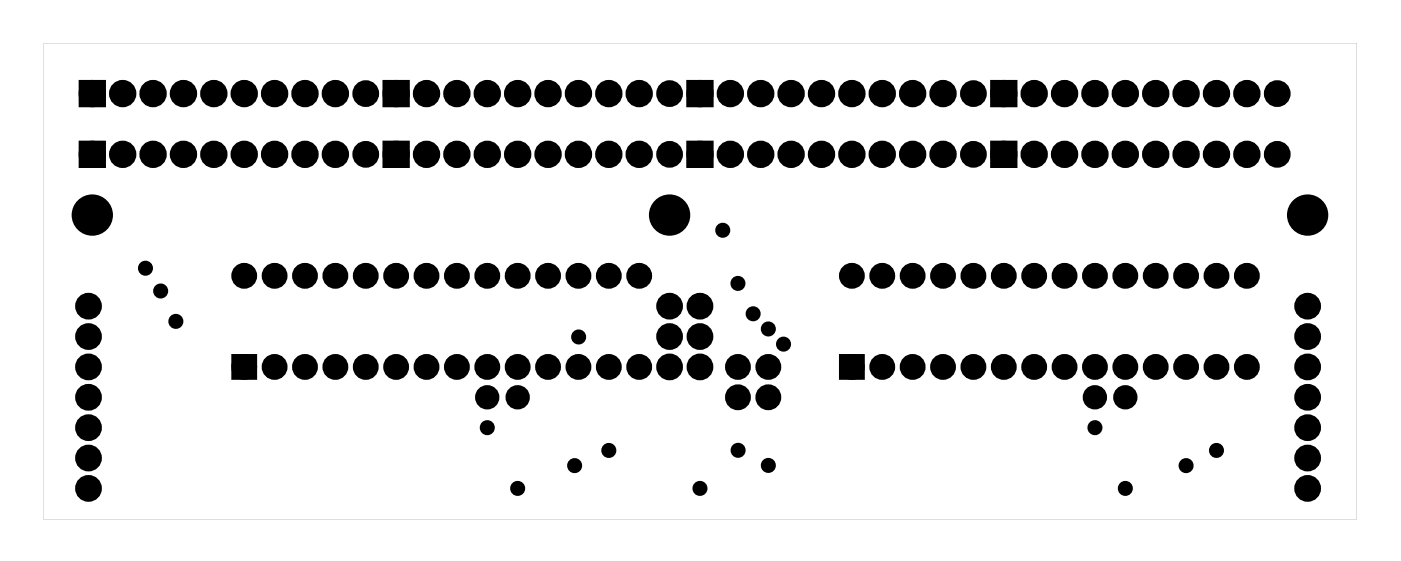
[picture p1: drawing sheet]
<svg xmlns="http://www.w3.org/2000/svg" width="117mm" height="47mm" viewBox="0 0 117 47" stroke-linecap="round" stroke-linejoin="round" font-family="sans-serif">
<g fill="#000">
<path d="M7 7.1h1.5v1.5h-1.5zM7 12.1h1.5v1.6h-1.5zM32.4 7.1h1.5v1.5h-1.5zM32.4 12.1h1.5v1.6h-1.5zM57.8 7.1h1.5v1.5h-1.5zM57.8 12.1h1.5v1.6h-1.5zM83.2 7.1h1.5v1.5h-1.5zM83.2 12.1h1.5v1.6h-1.5zM19.7 30h1.4v1.4h-1.4zM70.5 30h1.4v1.4h-1.4z"/>
<path d="M3.6 3.6h109.8v39.8h-109.8zM3.6 3.6v39.8h109.8v-39.8z"/>
</g>
<g fill="#000">
<circle cx="7.7" cy="18" r="1.6"/>
<circle cx="7.7" cy="7.8" r=".76"/>
<circle cx="7.7" cy="12.9" r=".76"/>
<circle cx="10.3" cy="7.8" r=".76"/>
<circle cx="10.3" cy="12.9" r=".76"/>
<circle cx="12.8" cy="7.8" r=".76"/>
<circle cx="12.8" cy="12.9" r=".76"/>
<circle cx="15.3" cy="7.8" r=".76"/>
<circle cx="15.3" cy="12.9" r=".76"/>
<circle cx="17.9" cy="7.8" r=".76"/>
<circle cx="17.9" cy="12.9" r=".76"/>
<circle cx="20.4" cy="7.8" r=".76"/>
<circle cx="20.4" cy="12.9" r=".76"/>
<circle cx="23" cy="7.8" r=".76"/>
<circle cx="23" cy="12.9" r=".76"/>
<circle cx="25.5" cy="7.8" r=".76"/>
<circle cx="25.5" cy="12.9" r=".76"/>
<circle cx="28" cy="7.8" r=".76"/>
<circle cx="28" cy="12.9" r=".76"/>
<circle cx="30.6" cy="12.9" r=".74"/>
<circle cx="30.6" cy="7.8" r=".74"/>
<circle cx="33.1" cy="7.8" r=".76"/>
<circle cx="33.1" cy="12.9" r=".76"/>
<circle cx="35.7" cy="7.8" r=".76"/>
<circle cx="35.7" cy="12.9" r=".76"/>
<circle cx="38.2" cy="7.8" r=".76"/>
<circle cx="38.2" cy="12.9" r=".76"/>
<circle cx="40.7" cy="7.8" r=".76"/>
<circle cx="40.7" cy="12.9" r=".76"/>
<circle cx="43.3" cy="7.8" r=".76"/>
<circle cx="43.3" cy="12.9" r=".76"/>
<circle cx="45.8" cy="7.8" r=".76"/>
<circle cx="45.8" cy="12.9" r=".76"/>
<circle cx="48.4" cy="7.8" r=".76"/>
<circle cx="48.4" cy="12.9" r=".76"/>
<circle cx="50.9" cy="7.8" r=".76"/>
<circle cx="50.9" cy="12.9" r=".76"/>
<circle cx="53.4" cy="7.8" r=".76"/>
<circle cx="53.4" cy="12.9" r=".76"/>
<circle cx="56" cy="12.9" r=".74"/>
<circle cx="56" cy="7.8" r=".74"/>
<circle cx="56" cy="18" r="1.6"/>
<circle cx="58.5" cy="7.8" r=".76"/>
<circle cx="58.5" cy="12.9" r=".76"/>
<circle cx="60.4" cy="19.3" r=".35"/>
<circle cx="61.1" cy="7.8" r=".76"/>
<circle cx="61.1" cy="12.9" r=".76"/>
<circle cx="63.6" cy="7.8" r=".76"/>
<circle cx="63.6" cy="12.9" r=".76"/>
<circle cx="66.1" cy="7.8" r=".76"/>
<circle cx="66.1" cy="12.9" r=".76"/>
<circle cx="68.7" cy="7.8" r=".76"/>
<circle cx="68.7" cy="12.9" r=".76"/>
<circle cx="71.2" cy="7.8" r=".76"/>
<circle cx="71.2" cy="12.9" r=".76"/>
<circle cx="73.8" cy="7.8" r=".76"/>
<circle cx="73.8" cy="12.9" r=".76"/>
<circle cx="76.3" cy="7.8" r=".76"/>
<circle cx="76.3" cy="12.9" r=".76"/>
<circle cx="78.8" cy="7.8" r=".76"/>
<circle cx="78.8" cy="12.9" r=".76"/>
<circle cx="81.4" cy="12.9" r=".74"/>
<circle cx="81.4" cy="7.8" r=".74"/>
<circle cx="83.9" cy="7.8" r=".76"/>
<circle cx="83.9" cy="12.9" r=".76"/>
<circle cx="86.5" cy="7.8" r=".76"/>
<circle cx="86.5" cy="12.9" r=".76"/>
<circle cx="89" cy="7.8" r=".76"/>
<circle cx="89" cy="12.9" r=".76"/>
<circle cx="91.5" cy="7.8" r=".76"/>
<circle cx="91.5" cy="12.9" r=".76"/>
<circle cx="94.1" cy="7.8" r=".76"/>
<circle cx="94.1" cy="12.9" r=".76"/>
<circle cx="96.6" cy="7.8" r=".76"/>
<circle cx="96.6" cy="12.9" r=".76"/>
<circle cx="99.2" cy="7.8" r=".76"/>
<circle cx="99.2" cy="12.9" r=".76"/>
<circle cx="101.7" cy="7.8" r=".76"/>
<circle cx="101.7" cy="12.9" r=".76"/>
<circle cx="104.2" cy="7.8" r=".76"/>
<circle cx="104.2" cy="12.9" r=".76"/>
<circle cx="106.8" cy="12.9" r=".74"/>
<circle cx="106.8" cy="7.8" r=".74"/>
<circle cx="109.3" cy="18" r="1.6"/>
<circle cx="7.4" cy="38.3" r=".74"/>
<circle cx="7.4" cy="25.6" r=".74"/>
<circle cx="7.4" cy="35.8" r=".74"/>
<circle cx="7.4" cy="30.7" r=".74"/>
<circle cx="7.4" cy="28.1" r=".74"/>
<circle cx="7.4" cy="33.2" r=".74"/>
<circle cx="12.2" cy="22.4" r=".35"/>
<circle cx="13.4" cy="24.3" r=".35"/>
<circle cx="14.7" cy="26.9" r=".35"/>
<circle cx="20.4" cy="30.7" r=".7"/>
<circle cx="20.4" cy="23.1" r=".7"/>
<circle cx="23" cy="30.7" r=".7"/>
<circle cx="23" cy="23.1" r=".7"/>
<circle cx="25.5" cy="30.7" r=".7"/>
<circle cx="25.5" cy="23.1" r=".7"/>
<circle cx="28" cy="30.7" r=".7"/>
<circle cx="28" cy="23.1" r=".7"/>
<circle cx="30.6" cy="30.7" r=".7"/>
<circle cx="30.6" cy="23.1" r=".7"/>
<circle cx="33.1" cy="30.7" r=".7"/>
<circle cx="33.1" cy="23.1" r=".7"/>
<circle cx="35.7" cy="30.7" r=".7"/>
<circle cx="35.7" cy="23.1" r=".7"/>
<circle cx="38.2" cy="30.7" r=".7"/>
<circle cx="38.2" cy="23.1" r=".7"/>
<circle cx="40.7" cy="33.2" r=".64"/>
<circle cx="40.7" cy="35.8" r=".35"/>
<circle cx="40.7" cy="30.7" r=".7"/>
<circle cx="40.7" cy="23.1" r=".7"/>
<circle cx="43.3" cy="33.2" r=".64"/>
<circle cx="43.3" cy="30.7" r=".7"/>
<circle cx="43.3" cy="23.1" r=".7"/>
<circle cx="45.8" cy="30.7" r=".7"/>
<circle cx="45.8" cy="23.1" r=".7"/>
<circle cx="48" cy="38.9" r=".35"/>
<circle cx="48.4" cy="30.7" r=".7"/>
<circle cx="48.4" cy="23.1" r=".7"/>
<circle cx="48.4" cy="28.2" r=".35"/>
<circle cx="50.9" cy="37.7" r=".35"/>
<circle cx="50.9" cy="30.7" r=".7"/>
<circle cx="50.9" cy="23.1" r=".7"/>
<circle cx="53.4" cy="30.7" r=".7"/>
<circle cx="53.4" cy="23.1" r=".7"/>
<circle cx="56" cy="25.6" r=".74"/>
<circle cx="56" cy="28.1" r=".74"/>
<circle cx="56" cy="30.7" r=".74"/>
<circle cx="58.5" cy="25.6" r=".74"/>
<circle cx="58.5" cy="28.1" r=".74"/>
<circle cx="58.5" cy="30.7" r=".74"/>
<circle cx="61.7" cy="30.7" r=".7"/>
<circle cx="61.7" cy="33.2" r=".7"/>
<circle cx="61.7" cy="23.7" r=".35"/>
<circle cx="61.7" cy="37.7" r=".35"/>
<circle cx="63" cy="26.2" r=".35"/>
<circle cx="64.2" cy="30.7" r=".7"/>
<circle cx="64.2" cy="33.2" r=".7"/>
<circle cx="64.2" cy="27.5" r=".35"/>
<circle cx="64.2" cy="38.9" r=".35"/>
<circle cx="65.5" cy="28.8" r=".35"/>
<circle cx="71.2" cy="30.7" r=".7"/>
<circle cx="71.2" cy="23.1" r=".7"/>
<circle cx="73.8" cy="30.7" r=".7"/>
<circle cx="73.8" cy="23.1" r=".7"/>
<circle cx="76.3" cy="30.7" r=".7"/>
<circle cx="76.3" cy="23.1" r=".7"/>
<circle cx="78.8" cy="30.7" r=".7"/>
<circle cx="78.8" cy="23.1" r=".7"/>
<circle cx="81.4" cy="30.7" r=".7"/>
<circle cx="81.4" cy="23.1" r=".7"/>
<circle cx="83.9" cy="30.7" r=".7"/>
<circle cx="83.9" cy="23.1" r=".7"/>
<circle cx="86.5" cy="30.7" r=".7"/>
<circle cx="86.5" cy="23.1" r=".7"/>
<circle cx="89" cy="30.7" r=".7"/>
<circle cx="89" cy="23.1" r=".7"/>
<circle cx="91.5" cy="33.2" r=".64"/>
<circle cx="91.5" cy="35.8" r=".35"/>
<circle cx="91.5" cy="30.7" r=".7"/>
<circle cx="91.5" cy="23.1" r=".7"/>
<circle cx="94.1" cy="33.2" r=".64"/>
<circle cx="94.1" cy="30.7" r=".7"/>
<circle cx="94.1" cy="23.1" r=".7"/>
<circle cx="96.6" cy="30.7" r=".7"/>
<circle cx="96.6" cy="23.1" r=".7"/>
<circle cx="99.2" cy="38.9" r=".35"/>
<circle cx="99.2" cy="30.7" r=".7"/>
<circle cx="99.2" cy="23.1" r=".7"/>
<circle cx="101.7" cy="37.7" r=".35"/>
<circle cx="101.7" cy="30.7" r=".7"/>
<circle cx="101.7" cy="23.1" r=".7"/>
<circle cx="104.2" cy="30.7" r=".7"/>
<circle cx="104.2" cy="23.1" r=".7"/>
<circle cx="109.3" cy="38.3" r=".74"/>
<circle cx="109.3" cy="25.6" r=".74"/>
<circle cx="109.3" cy="30.7" r=".74"/>
<circle cx="109.3" cy="28.1" r=".74"/>
<circle cx="109.3" cy="33.2" r=".74"/>
<circle cx="109.3" cy="35.8" r=".74"/>
<circle cx="7.4" cy="40.8" r=".74"/>
<circle cx="43.3" cy="40.8" r=".35"/>
<circle cx="58.5" cy="40.8" r=".35"/>
<circle cx="94.1" cy="40.8" r=".35"/>
<circle cx="109.3" cy="40.8" r=".74"/>
</g>
<g fill="none" stroke="#000" stroke-width=".76" stroke-linecap="butt">
<path d="M7 7.1h1.5v1.5h-1.5zM7 12.1h1.5v1.6h-1.5zM32.4 7.1h1.5v1.5h-1.5zM32.4 12.1h1.5v1.6h-1.5zM57.8 7.1h1.5v1.5h-1.5zM57.8 12.1h1.5v1.6h-1.5zM83.2 7.1h1.5v1.5h-1.5zM83.2 12.1h1.5v1.6h-1.5zM19.7 30h1.4v1.4h-1.4zM70.5 30h1.4v1.4h-1.4z"/>
<circle cx="7.7" cy="12.9" r=".76"/>
<circle cx="7.7" cy="7.8" r=".76"/>
<circle cx="10.3" cy="7.8" r=".76"/>
<circle cx="10.3" cy="12.9" r=".76"/>
<circle cx="12.8" cy="7.8" r=".76"/>
<circle cx="12.8" cy="12.9" r=".76"/>
<circle cx="15.3" cy="12.9" r=".76"/>
<circle cx="15.3" cy="7.8" r=".76"/>
<circle cx="17.9" cy="7.8" r=".76"/>
<circle cx="17.9" cy="12.9" r=".76"/>
<circle cx="20.4" cy="12.9" r=".76"/>
<circle cx="20.4" cy="7.8" r=".76"/>
<circle cx="23" cy="7.8" r=".76"/>
<circle cx="23" cy="12.9" r=".76"/>
<circle cx="25.5" cy="7.8" r=".76"/>
<circle cx="25.5" cy="12.9" r=".76"/>
<circle cx="28" cy="7.8" r=".76"/>
<circle cx="28" cy="12.9" r=".76"/>
<circle cx="30.6" cy="12.9" r=".74"/>
<circle cx="30.6" cy="7.8" r=".74"/>
<circle cx="33.1" cy="12.9" r=".76"/>
<circle cx="33.1" cy="7.8" r=".76"/>
<circle cx="35.7" cy="7.8" r=".76"/>
<circle cx="35.7" cy="12.9" r=".76"/>
<circle cx="38.2" cy="7.8" r=".76"/>
<circle cx="38.2" cy="12.9" r=".76"/>
<circle cx="40.7" cy="7.8" r=".76"/>
<circle cx="40.7" cy="12.9" r=".76"/>
<circle cx="43.3" cy="12.9" r=".76"/>
<circle cx="43.3" cy="7.8" r=".76"/>
<circle cx="45.8" cy="12.9" r=".76"/>
<circle cx="45.8" cy="7.8" r=".76"/>
<circle cx="48.4" cy="12.9" r=".76"/>
<circle cx="48.4" cy="7.8" r=".76"/>
<circle cx="50.9" cy="12.9" r=".76"/>
<circle cx="50.9" cy="7.8" r=".76"/>
<circle cx="53.4" cy="12.9" r=".76"/>
<circle cx="53.4" cy="7.8" r=".76"/>
<circle cx="56" cy="12.9" r=".74"/>
<circle cx="56" cy="7.8" r=".74"/>
<circle cx="58.5" cy="12.9" r=".76"/>
<circle cx="58.5" cy="7.8" r=".76"/>
<circle cx="61.1" cy="12.9" r=".76"/>
<circle cx="61.1" cy="7.8" r=".76"/>
<circle cx="63.6" cy="7.8" r=".76"/>
<circle cx="63.6" cy="12.9" r=".76"/>
<circle cx="66.1" cy="7.8" r=".76"/>
<circle cx="66.1" cy="12.9" r=".76"/>
<circle cx="68.7" cy="7.8" r=".76"/>
<circle cx="68.7" cy="12.9" r=".76"/>
<circle cx="71.2" cy="12.9" r=".76"/>
<circle cx="71.2" cy="7.8" r=".76"/>
<circle cx="73.8" cy="7.8" r=".76"/>
<circle cx="73.8" cy="12.9" r=".76"/>
<circle cx="76.3" cy="7.8" r=".76"/>
<circle cx="76.3" cy="12.9" r=".76"/>
<circle cx="78.8" cy="7.8" r=".76"/>
<circle cx="78.8" cy="12.9" r=".76"/>
<circle cx="81.4" cy="7.8" r=".74"/>
<circle cx="81.4" cy="12.9" r=".74"/>
<circle cx="83.9" cy="7.8" r=".76"/>
<circle cx="83.9" cy="12.9" r=".76"/>
<circle cx="86.5" cy="12.9" r=".76"/>
<circle cx="86.5" cy="7.8" r=".76"/>
<circle cx="89" cy="7.8" r=".76"/>
<circle cx="89" cy="12.9" r=".76"/>
<circle cx="91.5" cy="7.8" r=".76"/>
<circle cx="91.5" cy="12.9" r=".76"/>
<circle cx="94.1" cy="7.8" r=".76"/>
<circle cx="94.1" cy="12.9" r=".76"/>
<circle cx="96.6" cy="12.9" r=".76"/>
<circle cx="96.6" cy="7.8" r=".76"/>
<circle cx="99.2" cy="7.8" r=".76"/>
<circle cx="99.2" cy="12.9" r=".76"/>
<circle cx="101.7" cy="7.8" r=".76"/>
<circle cx="101.7" cy="12.9" r=".76"/>
<circle cx="104.2" cy="7.8" r=".76"/>
<circle cx="104.2" cy="12.9" r=".76"/>
<circle cx="106.8" cy="12.9" r=".74"/>
<circle cx="106.8" cy="7.8" r=".74"/>
<circle cx="7.4" cy="28.1" r=".74"/>
<circle cx="7.4" cy="25.6" r=".74"/>
<circle cx="7.4" cy="33.2" r=".74"/>
<circle cx="7.4" cy="30.7" r=".74"/>
<circle cx="7.4" cy="35.8" r=".74"/>
<circle cx="7.4" cy="38.3" r=".74"/>
<circle cx="20.4" cy="23.1" r=".7"/>
<circle cx="20.4" cy="30.7" r=".7"/>
<circle cx="23" cy="23.1" r=".7"/>
<circle cx="23" cy="30.7" r=".7"/>
<circle cx="25.5" cy="23.1" r=".7"/>
<circle cx="25.5" cy="30.7" r=".7"/>
<circle cx="28" cy="23.1" r=".7"/>
<circle cx="28" cy="30.7" r=".7"/>
<circle cx="30.6" cy="23.1" r=".7"/>
<circle cx="30.6" cy="30.7" r=".7"/>
<circle cx="33.1" cy="23.1" r=".7"/>
<circle cx="33.1" cy="30.7" r=".7"/>
<circle cx="35.7" cy="23.1" r=".7"/>
<circle cx="35.7" cy="30.7" r=".7"/>
<circle cx="38.2" cy="23.1" r=".7"/>
<circle cx="38.2" cy="30.7" r=".7"/>
<circle cx="40.7" cy="33.2" r=".64"/>
<circle cx="40.7" cy="23.1" r=".7"/>
<circle cx="40.7" cy="30.7" r=".7"/>
<circle cx="43.3" cy="33.2" r=".64"/>
<circle cx="43.3" cy="23.1" r=".7"/>
<circle cx="43.3" cy="30.7" r=".7"/>
<circle cx="45.8" cy="23.1" r=".7"/>
<circle cx="45.8" cy="30.7" r=".7"/>
<circle cx="48.4" cy="23.1" r=".7"/>
<circle cx="48.4" cy="30.7" r=".7"/>
<circle cx="50.9" cy="23.1" r=".7"/>
<circle cx="50.9" cy="30.7" r=".7"/>
<circle cx="53.4" cy="23.1" r=".7"/>
<circle cx="53.4" cy="30.7" r=".7"/>
<circle cx="56" cy="28.1" r=".74"/>
<circle cx="56" cy="25.6" r=".74"/>
<circle cx="56" cy="30.7" r=".74"/>
<circle cx="58.5" cy="28.1" r=".74"/>
<circle cx="58.5" cy="25.6" r=".74"/>
<circle cx="58.5" cy="30.7" r=".74"/>
<circle cx="61.7" cy="30.7" r=".7"/>
<circle cx="61.7" cy="33.2" r=".7"/>
<circle cx="64.2" cy="30.7" r=".7"/>
<circle cx="64.2" cy="33.2" r=".7"/>
<circle cx="71.2" cy="23.1" r=".7"/>
<circle cx="71.2" cy="30.7" r=".7"/>
<circle cx="73.8" cy="23.1" r=".7"/>
<circle cx="73.8" cy="30.7" r=".7"/>
<circle cx="76.3" cy="23.1" r=".7"/>
<circle cx="76.3" cy="30.7" r=".7"/>
<circle cx="78.8" cy="23.1" r=".7"/>
<circle cx="78.8" cy="30.7" r=".7"/>
<circle cx="81.4" cy="23.1" r=".7"/>
<circle cx="81.4" cy="30.7" r=".7"/>
<circle cx="83.9" cy="23.1" r=".7"/>
<circle cx="83.9" cy="30.7" r=".7"/>
<circle cx="86.5" cy="23.1" r=".7"/>
<circle cx="86.5" cy="30.7" r=".7"/>
<circle cx="89" cy="23.1" r=".7"/>
<circle cx="89" cy="30.7" r=".7"/>
<circle cx="91.5" cy="33.2" r=".64"/>
<circle cx="91.5" cy="23.1" r=".7"/>
<circle cx="91.5" cy="30.7" r=".7"/>
<circle cx="94.1" cy="33.2" r=".64"/>
<circle cx="94.1" cy="23.1" r=".7"/>
<circle cx="94.1" cy="30.7" r=".7"/>
<circle cx="96.6" cy="23.1" r=".7"/>
<circle cx="96.6" cy="30.7" r=".7"/>
<circle cx="99.2" cy="23.1" r=".7"/>
<circle cx="99.2" cy="30.7" r=".7"/>
<circle cx="101.7" cy="23.1" r=".7"/>
<circle cx="101.7" cy="30.7" r=".7"/>
<circle cx="104.2" cy="23.1" r=".7"/>
<circle cx="104.2" cy="30.7" r=".7"/>
<circle cx="109.3" cy="28.1" r=".74"/>
<circle cx="109.3" cy="25.6" r=".74"/>
<circle cx="109.3" cy="33.2" r=".74"/>
<circle cx="109.3" cy="30.7" r=".74"/>
<circle cx="109.3" cy="38.3" r=".74"/>
<circle cx="109.3" cy="35.8" r=".74"/>
<circle cx="7.4" cy="40.8" r=".74"/>
<circle cx="109.3" cy="40.8" r=".74"/>
</g>
<g fill="none" stroke="#000" stroke-width=".55">
<circle cx="60.4" cy="19.3" r=".35"/>
<circle cx="12.2" cy="22.4" r=".35"/>
<circle cx="13.4" cy="24.3" r=".35"/>
<circle cx="14.7" cy="26.9" r=".35"/>
<circle cx="40.7" cy="35.8" r=".35"/>
<circle cx="48" cy="38.9" r=".35"/>
<circle cx="48.4" cy="28.2" r=".35"/>
<circle cx="50.9" cy="37.7" r=".35"/>
<circle cx="61.7" cy="23.7" r=".35"/>
<circle cx="61.7" cy="37.7" r=".35"/>
<circle cx="63" cy="26.2" r=".35"/>
<circle cx="64.2" cy="27.5" r=".35"/>
<circle cx="64.2" cy="38.9" r=".35"/>
<circle cx="65.5" cy="28.8" r=".35"/>
<circle cx="91.5" cy="35.8" r=".35"/>
<circle cx="99.2" cy="38.9" r=".35"/>
<circle cx="101.7" cy="37.7" r=".35"/>
<circle cx="43.3" cy="40.8" r=".35"/>
<circle cx="58.5" cy="40.8" r=".35"/>
<circle cx="94.1" cy="40.8" r=".35"/>
</g>
<g fill="none" stroke="#000" stroke-width=".25">
<circle cx="7.7" cy="18" r="1.6"/>
<circle cx="56" cy="18" r="1.6"/>
<circle cx="109.3" cy="18" r="1.6"/>
</g>
</svg>
